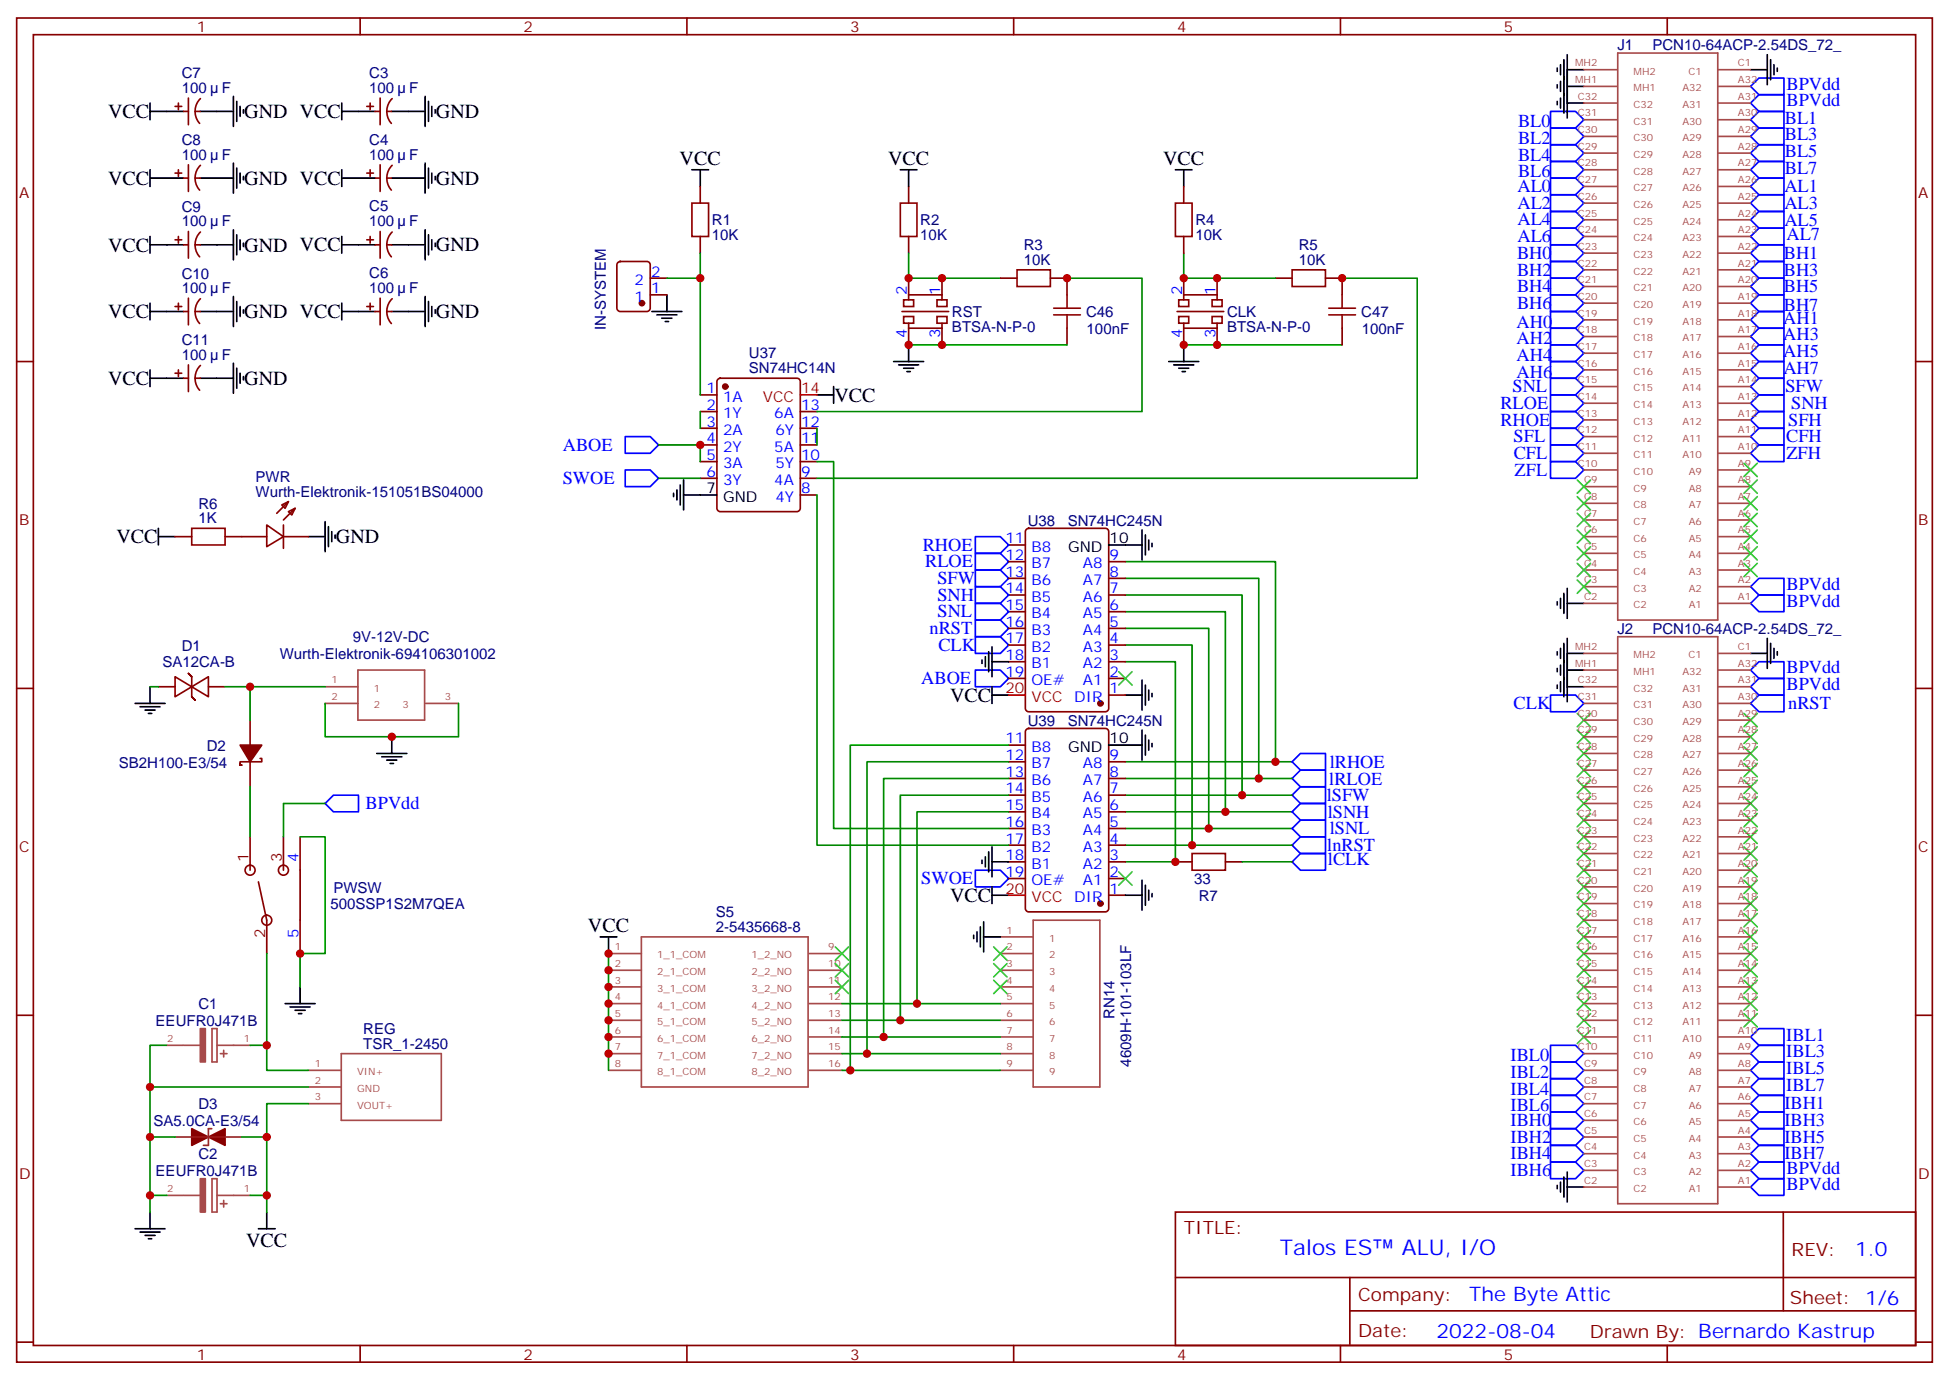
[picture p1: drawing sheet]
<svg xmlns="http://www.w3.org/2000/svg" width="412mm" height="292mm" viewBox="0 0 412 292" stroke-linecap="round" stroke-linejoin="round" font-family="sans-serif">
<defs><g id="words">
<g font-size="4.6" fill="#00f">
<text x="270.8" y="265.4">Talos ES</text>
<text x="296.6" y="265.4">ALU, I/O</text>
</g>
<g font-size="4.2">
<text x="22.9" y="25">VCC</text>
<text x="51.7" y="25">GND VCC</text>
<text x="92.3" y="25">GND</text>
<text x="143.8" y="34.9">VCC</text>
<text x="187.9" y="34.9">VCC</text>
<text x="246.1" y="34.9">VCC</text>
<text x="22.9" y="39.1">VCC</text>
<text x="51.7" y="39.1">GND VCC</text>
<text x="92.3" y="39.1">GND</text>
<text x="22.9" y="53.2">VCC</text>
<text x="51.7" y="53.2">GND VCC</text>
<text x="92.3" y="53.2">GND</text>
<text x="22.9" y="67.4">VCC</text>
<text x="51.7" y="67.4">GND VCC</text>
<text x="92.3" y="67.3">GND</text>
<text x="22.9" y="81.5">VCC</text>
<text x="51.7" y="81.5">GND</text>
<text x="176.6" y="85">VCC</text>
<text x="24.6" y="114.9">VCC</text>
<text x="71.1" y="114.9">GND</text>
<text x="201" y="148.5">VCC</text>
<text x="201" y="190.8">VCC</text>
<text x="124.4" y="197.1">VCC</text>
<text x="52.1" y="263.9">VCC</text>
</g>
<g font-size="4.2" fill="#00f">
<text x="392.5" y="265.7">1.0</text>
<text x="310.9" y="275.2">The Byte Attic</text>
<text x="304" y="283">2022-08-04</text>
</g>
<g font-size="3.9" fill="#00f">
<text x="378" y="18.9">BPVdd</text>
<text x="378" y="22.5">BPVdd</text>
<text x="321.2" y="26.9">BL0</text>
<text x="377.7" y="29.7">BL3</text>
<text x="377.7" y="26.1">BL1</text>
<text x="321.2" y="34">BL4</text>
<text x="321.2" y="30.5">BL2</text>
<text x="377.7" y="33.2">BL5</text>
<text x="321.1" y="40.6">AL0</text>
<text x="321.2" y="37.5">BL6</text>
<text x="377.6" y="40.7">AL1</text>
<text x="377.7" y="36.7">BL7</text>
<text x="321.1" y="47.7">AL4</text>
<text x="321.1" y="44.2">AL2</text>
<text x="377.6" y="47.7">AL5</text>
<text x="377.6" y="44.2">AL3</text>
<text x="321.1" y="51.2">AL6</text>
<text x="378" y="50.7">AL7</text>
<text x="321" y="58.3">BH2</text>
<text x="321" y="54.8">BH0</text>
<text x="377.4" y="58.3">BH3</text>
<text x="377.4" y="54.8">BH1</text>
<text x="321" y="65.3">BH6</text>
<text x="321" y="61.8">BH4</text>
<text x="377.4" y="65.7">BH7</text>
<text x="377.4" y="61.8">BH5</text>
<text x="320.9" y="69.3">AH0</text>
<text x="377.3" y="68.5">AH1</text>
<text x="320.9" y="76.3">AH4</text>
<text x="320.9" y="72.8">AH2</text>
<text x="377.3" y="75.5">AH5</text>
<text x="377.3" y="72">AH3</text>
<text x="320" y="83">SNL</text>
<text x="320.9" y="79.9">AH6</text>
<text x="377.3" y="79.1">AH7</text>
<text x="377.8" y="83">SFW</text>
<text x="317.5" y="86.5">RLOE</text>
<text x="379" y="86.6">SNH</text>
<text x="119.1" y="95.3">ABOE</text>
<text x="317.5" y="90">RHOE</text>
<text x="320.3" y="93.6">SFL</text>
<text x="377.9" y="93.6">CFH</text>
<text x="378.4" y="90">SFH</text>
<text x="320.3" y="97.1">CFL</text>
<text x="320.5" y="100.6">ZFL</text>
<text x="378" y="97.1">ZFH</text>
<text x="119.1" y="102.4">SWOE</text>
<text x="195.2" y="116.5">RHOE</text>
<text x="195.8" y="120">RLOE</text>
<text x="198.3" y="123.6">SFW</text>
<text x="378" y="124.8">BPVdd</text>
<text x="198.4" y="127.1">SNH</text>
<text x="198.4" y="130.6">SNL</text>
<text x="378" y="128.3">BPVdd</text>
<text x="196.7" y="134.1">nRST</text>
<text x="198.6" y="137.7">CLK</text>
<text x="378" y="142.4">BPVdd</text>
<text x="194.9" y="144.7">ABOE</text>
<text x="378" y="145.9">BPVdd</text>
<text x="320.3" y="150">CLK</text>
<text x="378.4" y="150">nRST</text>
<text x="281.3" y="166">lRLOE</text>
<text x="281.4" y="162.4">lRHOE</text>
<text x="77.4" y="171.2">BPVdd</text>
<text x="280.7" y="169.5">lSFW</text>
<text x="281" y="172.9">lSNH</text>
<text x="280.8" y="180">lnRST</text>
<text x="281.4" y="176.5">lSNL</text>
<text x="281" y="183">lCLK</text>
<text x="194.9" y="187.1">SWOE</text>
<text x="378" y="220.2">IBL1</text>
<text x="319.6" y="224.5">IBL0</text>
<text x="378" y="227.2">IBL5</text>
<text x="378" y="223.7">IBL3</text>
<text x="319.6" y="231.6">IBL4</text>
<text x="319.6" y="228">IBL2</text>
<text x="378" y="230.7">IBL7</text>
<text x="319.6" y="238.2">IBH0</text>
<text x="319.6" y="235.1">IBL6</text>
<text x="377.6" y="238.2">IBH3</text>
<text x="377.6" y="234.7">IBH1</text>
<text x="319.6" y="245.3">IBH4</text>
<text x="319.6" y="241.7">IBH2</text>
<text x="377.6" y="245.3">IBH7</text>
<text x="377.6" y="241.7">IBH5</text>
<text x="319.6" y="248.8">IBH6</text>
<text x="378" y="251.8">BPVdd</text>
<text x="378" y="248.3">BPVdd</text>
</g>
<g font-size="3.9" fill="#800">
<text x="250.5" y="261">TITLE:</text>
<text x="379.1" y="265.7">REV:</text>
<text x="287.4" y="275.2">Company:</text>
<text x="378.7" y="275.8">Sheet: 1/6</text>
<text x="287.4" y="282.9">Date:</text>
<text x="336.4" y="282.9">Drawn By: Bernardo Kastrup</text>
</g>
<g font-size="3.2" fill="#800">
<text x="41.6" y="6.8">1</text>
<text x="110.8" y="6.8">2</text>
<text x="179.9" y="6.8">3</text>
<text x="249.1" y="6.8">4</text>
<text x="318.2" y="6.8">5</text>
<text x="4.1" y="41.9">A</text>
<text x="405.9" y="41.9">A</text>
<text x="4.1" y="111.1">B</text>
<text x="405.9" y="111.1">B</text>
<text x="4.1" y="180.2">C</text>
<text x="52.6" y="182.3" transform="rotate(-90 52.6 182.3)">1</text>
<text x="59.6" y="182.3" transform="rotate(-90 59.6 182.3)">3</text>
<text x="405.9" y="180.2">C</text>
<text x="56.1" y="198.4" transform="rotate(-90 56.1 198.4)">2</text>
<text x="4.1" y="249.3">D</text>
<text x="405.9" y="249.3">D</text>
<text x="41.6" y="287.6">1</text>
<text x="110.8" y="287.6">2</text>
<text x="179.9" y="287.6">3</text>
<text x="249.1" y="287.6">4</text>
<text x="318.2" y="287.6">5</text>
</g>
<g font-size="3.2" fill="#000080">
<text x="342.2" y="10.7">J1</text>
<text x="349.6" y="10.7">PCN10-64ACP-2.54DS_72_</text>
<text x="38.5" y="16.6">C7</text>
<text x="78.1" y="16.5">C3</text>
<text x="38.5" y="19.7">100</text>
<text x="46.9" y="19.7">F</text>
<text x="78.1" y="19.7">100</text>
<text x="86.6" y="19.7">F</text>
<text x="38.5" y="33.8">100</text>
<text x="38.5" y="30.7">C8</text>
<text x="46.9" y="33.8">F</text>
<text x="78.1" y="33.8">100</text>
<text x="78.1" y="30.6">C4</text>
<text x="86.6" y="33.8">F</text>
<text x="38.5" y="47.9">100</text>
<text x="38.5" y="44.8">C9</text>
<text x="46.9" y="47.9">F</text>
<text x="78.1" y="47.9">100</text>
<text x="78.1" y="44.7">C5</text>
<text x="86.6" y="47.9">F</text>
<text x="150.6" y="47.7">R1</text>
<text x="194.7" y="47.7">R2</text>
<text x="252.9" y="47.7">R4</text>
<text x="150.6" y="50.8">10K</text>
<text x="194.7" y="50.8">10K</text>
<text x="216.6" y="52.8">R3</text>
<text x="252.9" y="50.8">10K</text>
<text x="274.8" y="52.8">R5</text>
<text x="38.5" y="58.9">C10</text>
<text x="78.1" y="58.8">C6</text>
<text x="216.6" y="56">10K</text>
<text x="274.8" y="56">10K</text>
<text x="38.5" y="62">100</text>
<text x="46.9" y="62">F</text>
<text x="78.1" y="62">100</text>
<text x="86.6" y="62">F</text>
<text x="128.2" y="69.9" transform="rotate(-90 128.2 69.9)">IN-SYSTEM</text>
<text x="201.4" y="70.2">BTSA-N-P-0</text>
<text x="201.4" y="67">RST</text>
<text x="229.8" y="67.1">C46</text>
<text x="229.9" y="70.6">100nF</text>
<text x="259.6" y="70.2">BTSA-N-P-0</text>
<text x="259.6" y="67">CLK</text>
<text x="288" y="67.1">C47</text>
<text x="288.1" y="70.6">100nF</text>
<text x="38.5" y="76.1">100</text>
<text x="38.5" y="73">C11</text>
<text x="46.9" y="76.1">F</text>
<text x="158.5" y="75.7">U37</text>
<text x="158.5" y="78.8">SN74HC14N</text>
<text x="54.1" y="101.9">PWR</text>
<text x="42" y="107.6">R6</text>
<text x="54.1" y="105.1">Wurth-Elektronik-151051BS04000</text>
<text x="42" y="110.7">1K</text>
<text x="217.5" y="111.2">U38</text>
<text x="225.9" y="111.2">SN74HC245N</text>
<text x="38.5" y="137.7">D1</text>
<text x="74.7" y="135.9">9V-12V-DC</text>
<text x="342.2" y="134.1">J2</text>
<text x="349.6" y="134.1">PCN10-64ACP-2.54DS_72_</text>
<text x="34.4" y="141.2">SA12CA-B</text>
<text x="59.2" y="139.4">Wurth-Elektronik-694106301002</text>
<text x="217.5" y="153.5">U39</text>
<text x="225.9" y="153.5">SN74HC245N</text>
<text x="43.8" y="158.8">D2</text>
<text x="25.1" y="162.4">SB2H100-E3/54</text>
<text x="70.5" y="188.8">PWSW</text>
<text x="252.7" y="187.1">33</text>
<text x="253.7" y="190.6">R7</text>
<text x="69.9" y="192.3">500SSP1S2M7QEA</text>
<text x="151.4" y="197.1">2-5435668-8</text>
<text x="151.4" y="194">S5</text>
<text x="42" y="213.5">C1</text>
<text x="235.8" y="215.6" transform="rotate(-90 235.8 215.6)">RN14</text>
<text x="32.9" y="217">EEUFR0J471B</text>
<text x="76.9" y="221.8">TSR_1-2450</text>
<text x="76.9" y="218.7">REG</text>
<text x="239.3" y="225.7" transform="rotate(-90 239.3 225.7)">4609H-101-103LF</text>
<text x="32.5" y="238.2">SA5.0CA-E3/54</text>
<text x="42" y="234.6">D3</text>
<text x="42" y="245.2">C2</text>
<text x="32.9" y="248.8">EEUFR0J471B</text>
</g>
<g font-size="3.2" fill="#00f">
<text x="137.8" y="58.5">2</text>
<text x="134.3" y="63.8">1</text>
<text x="134.3" y="60.3">2</text>
<text x="137.8" y="62">1</text>
<text x="191.9" y="62.4" transform="rotate(-90 191.9 62.4)">2</text>
<text x="199" y="62.4" transform="rotate(-90 199 62.4)">1</text>
<text x="250.1" y="62.4" transform="rotate(-90 250.1 62.4)">2</text>
<text x="257.2" y="62.4" transform="rotate(-90 257.2 62.4)">1</text>
<text x="191.9" y="71.4" transform="rotate(-90 191.9 71.4)">4</text>
<text x="199" y="71.4" transform="rotate(-90 199 71.4)">3</text>
<text x="250.1" y="71.4" transform="rotate(-90 250.1 71.4)">4</text>
<text x="257.2" y="71.4" transform="rotate(-90 257.2 71.4)">3</text>
<text x="149.5" y="83.2">1</text>
<text x="149.5" y="86.7">2</text>
<text x="153" y="84.9">1A</text>
<text x="153" y="88.5">1Y</text>
<text x="163.8" y="88.5">6A</text>
<text x="169.5" y="86.7">13</text>
<text x="149.5" y="90.2">3</text>
<text x="149.5" y="93.8">4</text>
<text x="153" y="92">2A</text>
<text x="153" y="95.5">2Y</text>
<text x="163.8" y="95.5">5A</text>
<text x="164.1" y="92">6Y</text>
<text x="169.5" y="93.8">11</text>
<text x="169.5" y="90.2">12</text>
<text x="149.5" y="97.3">5</text>
<text x="149.5" y="100.8">6</text>
<text x="153" y="99.1">3A</text>
<text x="164.1" y="99.1">5Y</text>
<text x="169.5" y="100.8">9</text>
<text x="169.5" y="97.3">10</text>
<text x="153" y="102.6">3Y</text>
<text x="163.8" y="102.6">4A</text>
<text x="164.1" y="106.1">4Y</text>
<text x="169.5" y="104.4">8</text>
<text x="212.7" y="114.9">11</text>
<text x="212.7" y="118.5">12</text>
<text x="218.3" y="116.7">B8</text>
<text x="234.8" y="118.5">9</text>
<text x="212.7" y="122">13</text>
<text x="212.7" y="125.5">14</text>
<text x="218.3" y="120.2">B7</text>
<text x="218.3" y="123.8">B6</text>
<text x="229.1" y="123.8">A7</text>
<text x="229.1" y="120.2">A8</text>
<text x="234.8" y="125.5">7</text>
<text x="234.8" y="122">8</text>
<text x="212.7" y="129">15</text>
<text x="218.3" y="127.3">B5</text>
<text x="218.3" y="130.8">B4</text>
<text x="229.1" y="130.8">A5</text>
<text x="229.1" y="127.3">A6</text>
<text x="234.8" y="129">6</text>
<text x="212.7" y="132.6">16</text>
<text x="212.7" y="136.1">17</text>
<text x="218.3" y="134.3">B3</text>
<text x="218.3" y="137.9">B2</text>
<text x="229.1" y="137.9">A3</text>
<text x="229.1" y="134.3">A4</text>
<text x="234.8" y="136.1">4</text>
<text x="234.8" y="132.6">5</text>
<text x="212.7" y="139.6">18</text>
<text x="212.7" y="143.2">19</text>
<text x="218.3" y="141.4">B1</text>
<text x="229.1" y="141.4">A2</text>
<text x="234.8" y="143.2">2</text>
<text x="234.8" y="139.6">3</text>
<text x="218.3" y="144.9">OE#</text>
<text x="227.3" y="148.4">DIR</text>
<text x="229.1" y="144.9">A1</text>
<text x="234.8" y="146.7">1</text>
<text x="212.7" y="157.3">11</text>
<text x="212.7" y="160.8">12</text>
<text x="218.3" y="159">B8</text>
<text x="234.8" y="160.8">9</text>
<text x="212.7" y="164.3">13</text>
<text x="212.7" y="167.9">14</text>
<text x="218.3" y="162.6">B7</text>
<text x="218.3" y="166.1">B6</text>
<text x="229.1" y="166.1">A7</text>
<text x="229.1" y="162.6">A8</text>
<text x="234.8" y="167.9">7</text>
<text x="234.8" y="164.3">8</text>
<text x="212.7" y="171.4">15</text>
<text x="218.3" y="169.6">B5</text>
<text x="218.3" y="173.1">B4</text>
<text x="229.1" y="173.1">A5</text>
<text x="229.1" y="169.6">A6</text>
<text x="234.8" y="171.4">6</text>
<text x="212.7" y="174.9">16</text>
<text x="212.7" y="178.4">17</text>
<text x="218.3" y="176.7">B3</text>
<text x="229.1" y="176.7">A4</text>
<text x="234.8" y="178.4">4</text>
<text x="234.8" y="174.9">5</text>
<text x="63.1" y="182.3" transform="rotate(-90 63.1 182.3)">4</text>
<text x="212.7" y="182">18</text>
<text x="212.7" y="185.5">19</text>
<text x="218.3" y="180.2">B2</text>
<text x="218.3" y="183.7">B1</text>
<text x="229.1" y="183.7">A2</text>
<text x="229.1" y="180.2">A3</text>
<text x="234.8" y="185.5">2</text>
<text x="234.8" y="182">3</text>
<text x="218.3" y="187.3">OE#</text>
<text x="227.3" y="190.8">DIR</text>
<text x="229.1" y="187.3">A1</text>
<text x="234.8" y="189">1</text>
<text x="63.1" y="198.4" transform="rotate(-90 63.1 198.4)">5</text>
</g>
<g font-size="3.2" fill="#f00">
<text x="169.5" y="83.2">14</text>
<text x="161.4" y="84.9">VCC</text>
<text x="212.7" y="146.7">20</text>
<text x="218.3" y="148.4">VCC</text>
<text x="212.7" y="189">20</text>
<text x="218.3" y="190.8">VCC</text>
</g>
<g font-size="3.2">
<text x="149.5" y="104.4">7</text>
<text x="153" y="106.1">GND</text>
<text x="226" y="116.7">GND</text>
<text x="234.8" y="114.9">10</text>
<text x="226" y="159">GND</text>
<text x="234.8" y="157.3">10</text>
</g>
<g font-size="2.1" fill="#a54b4b">
<text x="333.3" y="17.6">MH1</text>
<text x="333.3" y="14.1">MH2</text>
<text x="345.7" y="15.8">MH2</text>
<text x="357.3" y="15.8">C1</text>
<text x="367.7" y="17.6">A32</text>
<text x="367.7" y="14.1">C1</text>
<text x="333.9" y="21.1">C32</text>
<text x="345.7" y="22.8">C32</text>
<text x="345.7" y="19.3">MH1</text>
<text x="356" y="22.8">A31</text>
<text x="356" y="19.3">A32</text>
<text x="367.7" y="21.1">A31</text>
<text x="333.9" y="28.2">C30</text>
<text x="333.9" y="24.6">C31</text>
<text x="345.7" y="29.9">C30</text>
<text x="345.7" y="26.4">C31</text>
<text x="356" y="29.9">A29</text>
<text x="356" y="26.4">A30</text>
<text x="367.7" y="28.2">A29</text>
<text x="367.7" y="24.6">A30</text>
<text x="333.9" y="35.2">C28</text>
<text x="333.9" y="31.7">C29</text>
<text x="345.7" y="33.4">C29</text>
<text x="356" y="33.4">A28</text>
<text x="367.7" y="35.2">A27</text>
<text x="367.7" y="31.7">A28</text>
<text x="333.9" y="38.7">C27</text>
<text x="345.7" y="40.5">C27</text>
<text x="345.7" y="37">C28</text>
<text x="356" y="40.5">A26</text>
<text x="356" y="37">A27</text>
<text x="367.7" y="38.7">A26</text>
<text x="333.9" y="45.8">C25</text>
<text x="333.9" y="42.3">C26</text>
<text x="345.7" y="47.5">C25</text>
<text x="345.7" y="44">C26</text>
<text x="356" y="47.5">A24</text>
<text x="356" y="44">A25</text>
<text x="367.7" y="45.8">A24</text>
<text x="367.7" y="42.3">A25</text>
<text x="333.9" y="52.9">C23</text>
<text x="333.9" y="49.3">C24</text>
<text x="345.7" y="51.1">C24</text>
<text x="356" y="51.1">A23</text>
<text x="367.7" y="52.9">A22</text>
<text x="367.7" y="49.3">A23</text>
<text x="333.9" y="59.9">C21</text>
<text x="333.9" y="56.4">C22</text>
<text x="345.7" y="58.1">C22</text>
<text x="345.7" y="54.6">C23</text>
<text x="356" y="58.1">A21</text>
<text x="356" y="54.6">A22</text>
<text x="367.7" y="59.9">A20</text>
<text x="367.7" y="56.4">A21</text>
<text x="333.9" y="63.4">C20</text>
<text x="345.7" y="65.2">C20</text>
<text x="345.7" y="61.6">C21</text>
<text x="356" y="65.2">A19</text>
<text x="356" y="61.6">A20</text>
<text x="367.7" y="63.4">A19</text>
<text x="333.9" y="70.5">C18</text>
<text x="333.9" y="67">C19</text>
<text x="345.7" y="68.7">C19</text>
<text x="356" y="68.7">A18</text>
<text x="367.7" y="70.5">A17</text>
<text x="367.7" y="67">A18</text>
<text x="333.9" y="77.6">C16</text>
<text x="333.9" y="74">C17</text>
<text x="345.7" y="75.8">C17</text>
<text x="345.7" y="72.2">C18</text>
<text x="356" y="75.8">A16</text>
<text x="356" y="72.2">A17</text>
<text x="367.7" y="77.6">A15</text>
<text x="367.7" y="74">A16</text>
<text x="333.9" y="81.1">C15</text>
<text x="345.7" y="82.8">C15</text>
<text x="345.7" y="79.3">C16</text>
<text x="356" y="82.8">A14</text>
<text x="356" y="79.3">A15</text>
<text x="367.7" y="81.1">A14</text>
<text x="333.9" y="88.1">C13</text>
<text x="333.9" y="84.6">C14</text>
<text x="345.7" y="89.9">C13</text>
<text x="345.7" y="86.3">C14</text>
<text x="356" y="89.9">A12</text>
<text x="356" y="86.3">A13</text>
<text x="367.7" y="88.1">A12</text>
<text x="367.7" y="84.6">A13</text>
<text x="333.9" y="95.2">C11</text>
<text x="333.9" y="91.7">C12</text>
<text x="345.7" y="93.4">C12</text>
<text x="356" y="93.4">A11</text>
<text x="367.7" y="95.2">A10</text>
<text x="367.7" y="91.7">A11</text>
<text x="333.9" y="98.7">C10</text>
<text x="345.7" y="100.5">C10</text>
<text x="345.7" y="96.9">C11</text>
<text x="356" y="96.9">A10</text>
<text x="357.3" y="100.5">A9</text>
<text x="367.7" y="98.7">A9</text>
<text x="335.2" y="105.8">C8</text>
<text x="335.2" y="102.2">C9</text>
<text x="345.7" y="107.5">C8</text>
<text x="345.7" y="104">C9</text>
<text x="357.3" y="107.5">A7</text>
<text x="357.3" y="104">A8</text>
<text x="367.7" y="105.8">A7</text>
<text x="367.7" y="102.2">A8</text>
<text x="335.2" y="112.8">C6</text>
<text x="335.2" y="109.3">C7</text>
<text x="345.7" y="111">C7</text>
<text x="357.3" y="111">A6</text>
<text x="367.7" y="112.8">A5</text>
<text x="367.7" y="109.3">A6</text>
<text x="335.2" y="119.9">C4</text>
<text x="335.2" y="116.4">C5</text>
<text x="345.7" y="118.1">C5</text>
<text x="345.7" y="114.6">C6</text>
<text x="357.3" y="118.1">A4</text>
<text x="357.3" y="114.6">A5</text>
<text x="367.7" y="119.9">A3</text>
<text x="367.7" y="116.4">A4</text>
<text x="335.2" y="123.4">C3</text>
<text x="345.7" y="125.1">C3</text>
<text x="345.7" y="121.6">C4</text>
<text x="357.3" y="125.1">A2</text>
<text x="357.3" y="121.6">A3</text>
<text x="367.7" y="123.4">A2</text>
<text x="335.2" y="126.9">C2</text>
<text x="345.7" y="128.7">C2</text>
<text x="357.3" y="128.7">A1</text>
<text x="367.7" y="126.9">A1</text>
<text x="333.3" y="137.5">MH2</text>
<text x="367.7" y="137.5">C1</text>
<text x="333.3" y="141.1">MH1</text>
<text x="345.7" y="142.8">MH1</text>
<text x="345.7" y="139.3">MH2</text>
<text x="356" y="142.8">A32</text>
<text x="357.3" y="139.3">C1</text>
<text x="367.7" y="141.1">A32</text>
<text x="70.1" y="144.6">1</text>
<text x="70.1" y="148.1">2</text>
<text x="79.1" y="146.3">1</text>
<text x="79.1" y="149.8">2</text>
<text x="85.1" y="149.8">3</text>
<text x="94.1" y="148.1">3</text>
<text x="333.9" y="148.1">C31</text>
<text x="333.9" y="144.6">C32</text>
<text x="345.7" y="149.8">C31</text>
<text x="345.7" y="146.3">C32</text>
<text x="356" y="149.8">A30</text>
<text x="356" y="146.3">A31</text>
<text x="367.7" y="148.1">A30</text>
<text x="367.7" y="144.6">A31</text>
<text x="333.9" y="155.2">C29</text>
<text x="333.9" y="151.6">C30</text>
<text x="345.7" y="153.4">C30</text>
<text x="356" y="153.4">A29</text>
<text x="367.7" y="155.2">A28</text>
<text x="367.7" y="151.6">A29</text>
<text x="333.9" y="158.7">C28</text>
<text x="345.7" y="160.4">C28</text>
<text x="345.7" y="156.9">C29</text>
<text x="356" y="160.4">A27</text>
<text x="356" y="156.9">A28</text>
<text x="367.7" y="158.7">A27</text>
<text x="333.9" y="165.7">C26</text>
<text x="333.9" y="162.2">C27</text>
<text x="345.7" y="167.5">C26</text>
<text x="345.7" y="164">C27</text>
<text x="356" y="167.5">A25</text>
<text x="356" y="164">A26</text>
<text x="367.7" y="165.7">A25</text>
<text x="367.7" y="162.2">A26</text>
<text x="333.9" y="172.8">C24</text>
<text x="333.9" y="169.3">C25</text>
<text x="345.7" y="171">C25</text>
<text x="356" y="171">A24</text>
<text x="367.7" y="172.8">A23</text>
<text x="367.7" y="169.3">A24</text>
<text x="333.9" y="179.9">C22</text>
<text x="333.9" y="176.3">C23</text>
<text x="345.7" y="178.1">C23</text>
<text x="345.7" y="174.5">C24</text>
<text x="356" y="178.1">A22</text>
<text x="356" y="174.5">A23</text>
<text x="367.7" y="179.9">A21</text>
<text x="367.7" y="176.3">A22</text>
<text x="333.9" y="183.4">C21</text>
<text x="345.7" y="185.1">C21</text>
<text x="345.7" y="181.6">C22</text>
<text x="356" y="185.1">A20</text>
<text x="356" y="181.6">A21</text>
<text x="367.7" y="183.4">A20</text>
<text x="333.9" y="190.4">C19</text>
<text x="333.9" y="186.9">C20</text>
<text x="345.7" y="188.6">C20</text>
<text x="356" y="188.6">A19</text>
<text x="367.7" y="190.4">A18</text>
<text x="367.7" y="186.9">A19</text>
<text x="213" y="197.5">1</text>
<text x="333.9" y="197.5">C17</text>
<text x="333.9" y="194">C18</text>
<text x="345.7" y="195.7">C18</text>
<text x="345.7" y="192.2">C19</text>
<text x="356" y="195.7">A17</text>
<text x="356" y="192.2">A18</text>
<text x="367.7" y="197.5">A16</text>
<text x="367.7" y="194">A17</text>
<text x="130.1" y="201">1</text>
<text x="139.1" y="202.8">1_1_COM</text>
<text x="159" y="202.8">1_2_NO</text>
<text x="175.3" y="201">9</text>
<text x="213" y="201">2</text>
<text x="222" y="199.2">1</text>
<text x="222" y="202.8">2</text>
<text x="333.9" y="201">C16</text>
<text x="345.7" y="202.8">C16</text>
<text x="345.7" y="199.2">C17</text>
<text x="356" y="202.8">A15</text>
<text x="356" y="199.2">A16</text>
<text x="367.7" y="201">A15</text>
<text x="130.1" y="204.6">2</text>
<text x="130.1" y="208.1">3</text>
<text x="139.1" y="206.3">2_1_COM</text>
<text x="139.1" y="209.8">3_1_COM</text>
<text x="159" y="206.3">2_2_NO</text>
<text x="159" y="209.8">3_2_NO</text>
<text x="175.3" y="204.6">10</text>
<text x="175.3" y="208.1">11</text>
<text x="213" y="204.6">3</text>
<text x="213" y="208.1">4</text>
<text x="222" y="206.3">3</text>
<text x="222" y="209.8">4</text>
<text x="333.9" y="208.1">C14</text>
<text x="333.9" y="204.6">C15</text>
<text x="345.7" y="209.8">C14</text>
<text x="345.7" y="206.3">C15</text>
<text x="356" y="209.8">A13</text>
<text x="356" y="206.3">A14</text>
<text x="367.7" y="208.1">A13</text>
<text x="367.7" y="204.6">A14</text>
<text x="130.1" y="211.6">4</text>
<text x="130.1" y="215.1">5</text>
<text x="139.1" y="213.3">4_1_COM</text>
<text x="159" y="213.3">4_2_NO</text>
<text x="175.3" y="211.6">12</text>
<text x="175.3" y="215.1">13</text>
<text x="213" y="211.6">5</text>
<text x="213" y="215.1">6</text>
<text x="222" y="213.3">5</text>
<text x="333.9" y="215.1">C12</text>
<text x="333.9" y="211.6">C13</text>
<text x="345.7" y="213.3">C13</text>
<text x="356" y="213.3">A12</text>
<text x="367.7" y="215.1">A11</text>
<text x="367.7" y="211.6">A12</text>
<text x="35.4" y="220.4">2</text>
<text x="51.6" y="220.4">1</text>
<text x="130.1" y="218.7">6</text>
<text x="139.1" y="216.9">5_1_COM</text>
<text x="139.1" y="220.4">6_1_COM</text>
<text x="159" y="216.9">5_2_NO</text>
<text x="159" y="220.4">6_2_NO</text>
<text x="175.3" y="218.7">14</text>
<text x="213" y="218.7">7</text>
<text x="222" y="216.9">6</text>
<text x="222" y="220.4">7</text>
<text x="333.9" y="218.7">C11</text>
<text x="345.7" y="220.4">C11</text>
<text x="345.7" y="216.9">C12</text>
<text x="356" y="220.4">A10</text>
<text x="356" y="216.9">A11</text>
<text x="367.7" y="218.7">A10</text>
<text x="66.6" y="225.7">1</text>
<text x="75.6" y="227.5">VIN+</text>
<text x="130.1" y="222.2">7</text>
<text x="130.1" y="225.7">8</text>
<text x="139.1" y="223.9">7_1_COM</text>
<text x="139.1" y="227.5">8_1_COM</text>
<text x="159" y="223.9">7_2_NO</text>
<text x="159" y="227.5">8_2_NO</text>
<text x="175.3" y="222.2">15</text>
<text x="175.3" y="225.7">16</text>
<text x="213" y="222.2">8</text>
<text x="213" y="225.7">9</text>
<text x="222" y="223.9">8</text>
<text x="222" y="227.5">9</text>
<text x="333.9" y="222.2">C10</text>
<text x="335.2" y="225.7">C9</text>
<text x="345.7" y="227.5">C9</text>
<text x="345.7" y="223.9">C10</text>
<text x="357.3" y="227.5">A8</text>
<text x="357.3" y="223.9">A9</text>
<text x="367.7" y="225.7">A8</text>
<text x="367.7" y="222.2">A9</text>
<text x="66.6" y="229.2">2</text>
<text x="66.6" y="232.8">3</text>
<text x="75.6" y="231">GND</text>
<text x="335.2" y="232.8">C7</text>
<text x="335.2" y="229.2">C8</text>
<text x="345.7" y="231">C8</text>
<text x="357.3" y="231">A7</text>
<text x="367.7" y="232.8">A6</text>
<text x="367.7" y="229.2">A7</text>
<text x="75.6" y="234.5">VOUT+</text>
<text x="335.2" y="239.8">C5</text>
<text x="335.2" y="236.3">C6</text>
<text x="345.7" y="238">C6</text>
<text x="345.7" y="234.5">C7</text>
<text x="357.3" y="238">A5</text>
<text x="357.3" y="234.5">A6</text>
<text x="367.7" y="239.8">A4</text>
<text x="367.7" y="236.3">A5</text>
<text x="335.2" y="243.4">C4</text>
<text x="345.7" y="245.1">C4</text>
<text x="345.7" y="241.6">C5</text>
<text x="357.3" y="245.1">A3</text>
<text x="357.3" y="241.6">A4</text>
<text x="367.7" y="243.4">A3</text>
<text x="335.2" y="250.4">C2</text>
<text x="335.2" y="246.9">C3</text>
<text x="345.7" y="248.6">C3</text>
<text x="357.3" y="248.6">A2</text>
<text x="367.7" y="250.4">A1</text>
<text x="367.7" y="246.9">A2</text>
<text x="35.4" y="252.2">2</text>
<text x="51.6" y="252.2">1</text>
<text x="345.7" y="252.1">C2</text>
<text x="357.3" y="252.1">A1</text>
</g>
</g></defs>
<g fill="none" stroke="#870000" stroke-width=".35">
<path d="M3.5 3.8h405.4v284.3h-405.4zM7.1 7.3h398.2v277.3h-398.2zM76.2 3.8v3.5M145.3 3.8v3.5M214.5 3.8v3.5M283.6 3.8v3.5M352.8 3.8v3.5M37 22.5h1.5M37 36.6h1.5M37.7 21.8v1.4M37.7 35.9v1.4M38.8 23.6h1.1"/>
<path d="M38.8 37.7h1.1M39.9 20.7v5.7M39.9 34.9v5.6M41.3 23.6h1M41.3 37.7h1M42.4 20.9a3.8 3.8 0 0 0-.2 5.2M42.4 35a3.8 3.8 0 0 0-.2 5.2M77.6 22.5h1.4M77.6 36.6h1.4M78.3 21.8v1.4M78.3 35.9v1.4M79.4 23.6h1"/>
<path d="M79.4 37.7h1M80.4 20.7v5.7M80.4 34.9v5.6M81.8 23.6h1.1M81.8 37.7h1.1M83 20.9a3.8 3.8 0 0 0-.2 5.2M83 35a3.8 3.8 0 0 0-.2 5.2M148.2 39.4v3.6M192.3 39.4v3.6M250.5 39.4v3.6M37 50.7h1.5M37.7 50v1.4"/>
<path d="M38.8 51.8h1.1M39.9 49v5.6M41.3 51.8h1M42.4 49.1a3.8 3.8 0 0 0-.2 5.2M77.6 50.7h1.4M78.3 50v1.4M79.4 51.8h1M80.4 49v5.6M81.8 51.8h1.1M83 49.1a3.8 3.8 0 0 0-.2 5.2M130.8 55.5l.4-.2h5.7a.71 .71 0 0 1 .7 .7v9.2a.76 .76 0 0 1-.7 .7h-5.7a.76 .76 0 0 1-.7-.7v-9.2zM137.6 58.8h3.5"/>
<path d="M148.2 50v3.6M192.3 50v3.6M192.3 58.8v4.6M199.3 58.8v3.6M211.7 58.8h3.5M222.2 58.8h3.6v3.6M250.5 50v3.6M250.5 58.8v4.6M257.5 58.8v3.6M269.9 58.8h3.5M280.5 58.8h3.5v3.6M3.5 76.5h3.6"/>
<path d="M37 64.8h1.5M37 79h1.5M37.7 64.1v1.4M37.7 78.2v1.5M38.8 65.9h1.1M39.9 63.1v5.6M39.9 77.2v5.6M41.3 65.9h1M42.4 63.2a3.8 3.8 0 0 0-.2 5.2M42.4 77.3a3.8 3.8 0 0 0-.2 5.2M77.6 64.8h1.4M78.3 64.1v1.4"/>
<path d="M79.4 65.9h1M80.4 63.1v5.6M81.8 65.9h1.1M83 63.2a3.8 3.8 0 0 0-.2 5.2M137.6 62.4h3.5M190.9 65.9h9.8M191.2 67h2.1v1.4h-2.1zM191.2 63.4h2.1v1.4h-2.1zM192.3 68.4v4.6M192.3 62.4h7M192.3 69.4h7M198.3 67h2.1v1.4h-2.1z"/>
<path d="M198.3 63.4h2.1v1.4h-2.1zM199.3 62.4v1M199.3 68.4v4.6M225.8 69.4v3.6M249.1 65.9h9.8M249.4 67h2.1v1.4h-2.1zM249.4 63.4h2.1v1.4h-2.1zM250.5 62.4h7M250.5 69.4h7M250.5 68.4v4.6M256.5 67h2.1v1.4h-2.1zM256.5 63.4h2.1v1.4h-2.1z"/>
<path d="M257.5 62.4v1M257.5 68.4v4.6M284 69.4v3.6M405.3 76.5h3.6M38.8 80h1.1M41.3 80h1M148.2 83.5h3.5M148.2 87.1h3.5M148.2 90.6h3.5M148.2 94.1h3.5M148.2 97.6h3.5M151.9 80.2l.5-.2h16.2a.71 .71 0 0 1 .7 .7v26.8a.76 .76 0 0 1-.7 .7h-16.2a.76 .76 0 0 1-.7-.7v-26.8z"/>
<path d="M169.3 87.1h3.6M169.3 90.6h3.6M169.3 94.1h3.6M169.3 97.6h3.6M37 113.5h3.6M47.6 113.5h8.8M56.4 111.1l3.6 2.4-3.6 2.1zM59.6 106.8l1.4-.7-.7 1.4zM60 111.1v4.9M60 113.5h5.3M61 108.2l1.4-.7-.7 1.4zM61 106.1l-2.4 2.5"/>
<path d="M62.4 107.5l-2.4 2.5M148.2 101.2h3.5M169.3 101.2h3.6M169.3 104.7h3.6M213.4 118.8h3.6M213.4 115.3h3.6M217.2 112l.5-.2h16.2a.71 .71 0 0 1 .7 .7v37.4a.76 .76 0 0 1-.7 .7h-16.2a.76 .76 0 0 1-.7-.7v-37.4zM234.6 118.8h3.5M213.4 140h3.6M213.4 136.5h3.6M213.4 132.9h3.6M213.4 129.4h3.6"/>
<path d="M213.4 125.9h3.6M213.4 122.3h3.6M234.6 140h3.5M234.6 136.5h3.5M234.6 132.9h3.5M234.6 129.4h3.5M234.6 125.9h3.5M234.6 122.3h3.5M3.5 145.6h3.6M33.5 145.3h3.5M37 143.2l3.6 2.1-3.6 2.1zM40.6 145.3l3.5-2.1v4.2z"/>
<path d="M40.6 143.2l-.7-.7 .7 .7M40.6 147.4l.7 .7-.7-.7M40.6 143.2v4.2M44.1 145.3h3.5M52.9 152.3v5.3M213.4 157.6h3.6M213.4 143.5h3.6M217.2 154.3l.5-.2h16.2a.71 .71 0 0 1 .7 .7v37.4a.76 .76 0 0 1-.7 .7h-16.2a.76 .76 0 0 1-.7-.7v-37.4zM234.6 147h3.5M234.6 143.5h3.5M405.3 145.6h3.6M52.9 161.1v5.3"/>
<path d="M52.9 177v7.1M55 160.4h.4v.7h-4.6v.8h.4h-.4v-.4M60 177v7.1M63.5 177v7.1M213.4 178.8h3.6M213.4 175.3h3.6M213.4 171.7h3.6M213.4 168.2h3.6M213.4 164.7h3.6M213.4 161.1h3.6M234.6 178.8h3.5M234.6 175.3h3.5"/>
<path d="M234.6 171.7h3.5M234.6 168.2h3.5M234.6 164.7h3.5M234.6 161.1h3.5M54.7 186.5l1.7 8.2v7M63.5 194.7v7M213.4 185.8h3.6M213.4 182.3h3.6M234.6 189.4h3.5M234.6 185.8h3.5M234.6 182.3h3.5M248.7 182.3h3.5"/>
<path d="M259.3 182.3h3.5M3.5 214.8h3.6M405.3 214.8h3.6M248.7 256.4h156.6v28.2h-156.6zM377.3 256.4v20.9M248.7 270.2h156.5M285.6 277.3h119.6M285.6 270.2v14.2M3.5 283.9h3.6M76.2 284.6v3.5M145.3 284.6v3.5M214.5 284.6v3.5"/>
<path d="M283.6 284.6v3.5M352.8 284.6v3.5M405.3 283.9h3.6"/>
<circle cx="52.9" cy="184.1" r="1.06"/>
<circle cx="56.4" cy="194.7" r="1.06"/>
<circle cx="60" cy="184.1" r="1.06"/>
</g>
<g fill="none" stroke="#a64a4a" stroke-width=".35">
<path d="M335.1 18.3h7M335.1 14.7h7M342.3 11.2h21.2v120h-21.2zM363.5 18.3h6.9M363.5 14.7h6.9M335.1 39.4h7M335.1 35.9h7M335.1 32.4h7M335.1 28.9h7M335.1 25.3h7M335.1 21.8h7M363.5 39.4h6.9"/>
<path d="M363.5 35.9h6.9M363.5 32.4h6.9M363.5 28.9h6.9M363.5 25.3h6.9M363.5 21.8h6.9M335.1 57.1h7M335.1 53.6h7M335.1 50h7M335.1 46.5h7M335.1 43h7M363.5 57.1h6.9M363.5 53.6h6.9"/>
<path d="M363.5 50h6.9M363.5 46.5h6.9M363.5 43h6.9M335.1 78.2h7M335.1 74.7h7M335.1 71.2h7M335.1 67.7h7M335.1 64.1h7M335.1 60.6h7M363.5 78.2h6.9M363.5 74.7h6.9M363.5 71.2h6.9"/>
<path d="M363.5 67.7h6.9M363.5 64.1h6.9M363.5 60.6h6.9M335.1 99.4h7M335.1 95.9h7M335.1 92.4h7M335.1 88.8h7M335.1 85.3h7M335.1 81.8h7M363.5 99.4h6.9M363.5 95.9h6.9M363.5 92.4h6.9"/>
<path d="M363.5 88.8h6.9M363.5 85.3h6.9M363.5 81.8h6.9M335.1 117.1h7M335.1 113.5h7M335.1 110h7M335.1 106.5h7M335.1 102.9h7M363.5 117.1h6.9M363.5 113.5h6.9M363.5 110h6.9M363.5 106.5h6.9"/>
<path d="M363.5 102.9h6.9M335.1 127.6h7M335.1 124.1h7M335.1 120.6h7M335.1 138.2h7M342.3 134.7h21.2v119.9h-21.2zM363.5 127.6h6.9M363.5 124.1h6.9M363.5 120.6h6.9M363.5 138.2h6.9M68.8 145.3h6.9M68.8 148.8h6.9"/>
<path d="M75.7 141.7h14.1v10.6h-14.1zM90.1 148.8h6.9M335.1 152.3h7M335.1 141.7h7M335.1 145.3h7M335.1 148.8h7M335.1 159.4h7M335.1 155.9h7M363.5 152.3h6.9M363.5 141.7h6.9M363.5 145.3h6.9M363.5 148.8h6.9"/>
<path d="M363.5 159.4h6.9M363.5 155.9h6.9M335.1 177h7M335.1 173.5h7M335.1 170h7M335.1 166.4h7M335.1 162.9h7M363.5 177h6.9M363.5 173.5h6.9M363.5 170h6.9M363.5 166.4h6.9M363.5 162.9h6.9"/>
<path d="M135.7 198.2h35.3v31.7h-35.3zM211.7 198.2h6.9M218.6 194.7h14.1v35.2h-14.1zM335.1 198.2h7M335.1 194.7h7M335.1 191.1h7M335.1 187.6h7M335.1 184.1h7M335.1 180.6h7M363.5 198.2h6.9M363.5 194.7h6.9M363.5 191.1h6.9"/>
<path d="M363.5 187.6h6.9M363.5 184.1h6.9M363.5 180.6h6.9M44.9 217.6h1v7h-1zM128.8 201.7h6.9M128.8 205.2h6.9M128.8 208.8h6.9M128.8 212.3h6.9M128.8 215.8h6.9M128.8 219.4h6.9M171.2 201.7h7M171.2 205.2h7"/>
<path d="M171.2 208.8h7M171.2 212.3h7M171.2 215.8h7M171.2 219.4h7M211.7 201.7h6.9M211.7 205.2h6.9M211.7 208.8h6.9M211.7 212.3h6.9M211.7 215.8h6.9M211.7 219.4h6.9M335.1 201.7h7M335.1 205.2h7"/>
<path d="M335.1 208.8h7M335.1 212.3h7M335.1 215.8h7M335.1 219.4h7M363.5 201.7h6.9M363.5 205.2h6.9M363.5 208.8h6.9M363.5 212.3h6.9M363.5 215.8h6.9M363.5 219.4h6.9M35.3 221.1h3.4M38.9 221.1h3.5"/>
<path d="M45.9 221.1h7M46.6 222.9h1.4M47.3 222.2v1.4M65.3 226.4h6.9M65.3 229.9h6.9M65.3 233.5h6.9M72.2 222.9h21.2v14.1h-21.2zM128.8 222.9h6.9M128.8 226.4h6.9M171.2 222.9h7M171.2 226.4h7M211.7 222.9h6.9"/>
<path d="M211.7 226.4h6.9M335.1 222.9h7M335.1 237h7M335.1 226.4h7M335.1 229.9h7M335.1 233.5h7M363.5 222.9h6.9M363.5 237h6.9M363.5 226.4h6.9M363.5 229.9h6.9M363.5 233.5h6.9M35.3 252.9h3.4"/>
<path d="M38.9 252.9h3.5M44.9 249.3h1v7.1h-1zM45.9 252.9h7M46.6 254.6h1.4M47.3 253.9v1.4M335.1 251.1h7M335.1 247.6h7M335.1 244.1h7M335.1 240.5h7M363.5 251.1h6.9M363.5 247.6h6.9M363.5 244.1h6.9"/>
<path d="M363.5 240.5h6.9"/>
</g>
<g fill="#a64a4a" stroke="#a64a4a" stroke-width=".35">
<path d="M42.4 217.6h1v7h-1z"/>
<path d="M42.4 249.3h1v7.1h-1z"/>
</g>
<g fill="#870000" stroke="#870000" stroke-width=".35">
<path d="M50.8 157.6h4.6l-2.5 3.5z"/>
<path d="M40.6 238.8l3.5 1.7-3.5 1.8z"/>
<path d="M44.1 240.5l3.5-1.7v3.5z"/>
<circle cx="135.8" cy="64.1" r=".53"/>
<circle cx="153.5" cy="81.8" r=".53"/>
<circle cx="232.8" cy="191.1" r=".53"/>
<circle cx="232.8" cy="148.8" r=".53"/>
</g>
<path d="M63.5 184.1v10.6" fill="none" stroke="#600" stroke-width=".35"/>
<g fill="none" stroke="#008700" stroke-width=".35">
<path d="M141.1 58.8h7.1v24.7M148.2 53.6v5.2M192.3 53.6v5.2h19.4M225.8 58.8h15.9v28.3h-68.8M250.5 53.6v5.2h19.4M284 58.8h15.9v42.4h-127M192.3 73h33.5M250.5 73h33.5M139.3 94.1h8.9v3.5M148.2 87.1v3.5M172.9 97.6h3.5v77.7h37M172.9 90.6v3.5"/>
<path d="M139.3 101.2h8.9M172.9 104.7v74.1h40.5M238.1 118.8h31.8v42.3h-31.8M238.1 122.3h28.2v42.4h-28.2M238.1 125.9h24.7v42.3h-24.7M238.1 129.4h21.2v42.3h-21.2M238.1 132.9h17.7v42.4h-17.7M238.1 136.5h14.1v42.3h-14.1M238.1 140h10.6v42.3h-10.6M31.7 145.3h1.8M47.6 145.3h5.3M68.8 148.8v7.1h28.2v-7.1"/>
<path d="M68.8 145.3h-15.9v7M213.4 157.6h-33.5v68.8M52.9 166.4v10.6M63.5 177h5.3v24.7h-5.3v7.1M68.8 170h-8.8v7M213.4 171.7h-19.4v40.6M213.4 168.2h-22.9v47.6M213.4 164.7h-26.4v54.7M213.4 161.1h-30v61.8M252.2 178.8h21.2M255.8 175.3h17.6M259.3 171.7h14.1"/>
<path d="M262.8 168.2h10.6M266.3 164.7h7.1M269.9 161.1h3.5M262.8 182.3h10.6M56.4 201.7v19.4M128.8 201.7v24.7M178.2 212.3h33.5M178.2 215.8h33.5M178.2 219.4h33.5M31.7 229.9h33.6M35.3 221.1h-3.6v35.3M52.9 221.1h3.5v5.3h8.9"/>
<path d="M65.3 233.5h-8.9v22.9M178.2 222.9h33.5M178.2 226.4h33.5M31.7 252.9h3.6M31.7 240.5h5.3M51.2 240.5h5.2M52.9 252.9h3.5"/>
</g>
<g fill="none" stroke="#000" stroke-width=".35">
<path d="M329.5 14.4v.7M329.5 17.9v.7M330.2 13.7v2.1M330.2 17.2v2.1M330.9 12.6v11.3M331.6 11.6v13.4M331.6 14.7h3.5M331.6 18.3h3.5M370.4 14.7h3.5M373.9 11.6v6.3M374.6 12.6v4.3M375.4 13.7v2.1"/>
<path d="M376.1 14.4v.7M31.7 21.8v3.5M31.7 35.9v3.5M31.7 23.6h7.1M31.7 37.7h7.1M42.3 23.6h7.1M42.3 37.7h7.1M49.4 20.4v6.3M49.4 34.5v6.4M50.1 21.4v4.3M50.1 35.6v4.2M50.8 22.5v2.1"/>
<path d="M50.8 36.6v2.1M51.5 23.2v.7M51.5 37.3v.7M72.3 23.6h7.1M72.3 21.8v3.5M72.3 35.9v3.5M72.3 37.7h7.1M82.9 23.6h7.1M82.9 37.7h7.1M90 20.4v6.3M90 34.5v6.4M90.7 21.4v4.3"/>
<path d="M90.7 35.6v4.2M91.4 22.5v2.1M91.4 36.6v2.1M92.1 23.2v.7M92.1 37.3v.7M146.4 35.9h3.5M148.2 35.9v3.5M190.5 35.9h3.5M192.3 35.9v3.5M248.7 35.9h3.5M250.5 35.9v3.5M329.5 21.4v.8"/>
<path d="M330.2 20.7v2.2M331.6 21.8h3.5M31.7 50v3.6M31.7 51.8h7.1M42.3 51.8h7.1M49.4 48.6v6.4M50.1 49.7v4.2M50.8 50.7v2.1M51.5 51.4v.7M72.3 50v3.6M72.3 51.8h7.1M82.9 51.8h7.1"/>
<path d="M90 48.6v6.4M90.7 49.7v4.2M91.4 50.7v2.1M92.1 51.4v.7M31.7 64.1v3.6M31.7 78.2v3.6M31.7 65.9h7.1M42.3 65.9h7.1M49.4 62.7v6.4M49.4 76.8v6.4M50.1 63.8v4.2M50.1 77.9v4.2"/>
<path d="M50.8 64.8v2.2M50.8 79v2.1M51.5 65.5v.8M51.5 79.7v.7M72.3 65.9h7.1M72.3 64.1v3.6M82.9 65.9h7.1M90 62.7v6.4M90.7 63.8v4.2M91.4 64.8v2.2M92.1 65.5v.8M137.9 65.9h6.4"/>
<path d="M139 66.6h4.2M140.1 67.3h2.1M140.8 68h.7M141.1 62.4v3.5M189.1 76.5h6.3M190.1 77.2h4.3M191.2 77.9h2.1M191.9 78.6h.7M192.3 73v3.5M247.3 76.5h6.3M248.4 77.2h4.2M249.4 77.9h2.1"/>
<path d="M250.1 78.6h.7M250.5 73v3.5M31.7 80h7.1M42.3 80h7.1M172.9 83.5h3.5M176.4 81.8v3.5M33.5 113.5h3.5M33.5 111.8v3.5M65.3 113.5h3.5M68.8 110.3v6.4M69.5 111.4v4.2M70.2 112.5v2.1"/>
<path d="M70.9 113.2v.7M142.5 104.4v.7M143.2 103.6v2.2M143.9 102.6v4.2M144.6 104.7h7.1M144.6 101.5v6.4M234.6 115.3h7.1M241.7 112.1v6.4M242.4 113.2v4.2M243.1 114.2v2.1M243.8 114.9v.7M207.8 139.6v.7"/>
<path d="M208.5 138.9v2.1M209.2 137.9v4.2M209.9 136.8v6.4M209.9 140h3.5M329.5 127.3v.7M329.5 137.9v.7M330.2 126.6v2.1M330.2 137.2v2.1M330.9 125.5v4.3M330.9 136.1v11.3M331.6 127.6h3.5M331.6 124.5v6.3"/>
<path d="M331.6 135v13.4M331.6 138.2h3.5M370.4 138.2h3.5M373.9 135v6.4M374.6 136.1v4.2M375.4 137.2v2.1M376.1 137.9v.7M28.6 148.8h6.3M29.6 149.5h4.3M30.7 150.2h2.1M31.4 150.9h.7M31.7 145.3v3.5"/>
<path d="M79.7 159.4h6.4M82.9 155.9v3.5M209.9 147h3.5M209.9 145.3v3.5M234.6 157.6h7.1M238.1 147h3.6M241.7 143.9v6.3M241.7 154.4v6.4M242.4 144.9v4.3M242.4 155.5v4.2M243.1 146v2.1M243.1 156.6v2.1"/>
<path d="M243.8 146.7v.7M243.8 157.3v.7M329.5 141.4v.7M329.5 144.9v.7M330.2 140.7v2.1M330.2 144.2v2.1M331.6 141.7h3.5M331.6 145.3h3.5M80.8 160.1h4.2M81.8 160.8h2.2M82.5 161.5h.8M209.9 179.1v6.4"/>
<path d="M127 198.2h3.5M128.8 198.2v3.5M206 197.8v.7M206.7 197.1v2.1M207.4 196.1v4.2M207.8 182v.7M208.1 198.2h3.6M208.1 195v6.4M208.5 181.3v2.1M209.2 180.2v4.2M209.9 187.6v3.5M209.9 189.4h3.5"/>
<path d="M209.9 182.3h3.5M238.1 189.4h3.6M241.7 186.2v6.3M242.4 187.3v4.2M243.1 188.3v2.1M243.8 189v.7M60.3 212.3h6.4M61.4 213h4.2M62.4 213.7h2.2M63.1 214.4h.8M63.5 208.8v3.5M28.6 259.9h6.3"/>
<path d="M31.7 256.4v3.5M54.7 259.9h3.5M56.4 256.4v3.5M329.5 250.8v.7M330.2 250v2.2M330.9 249v4.2M331.6 247.9v6.4M331.6 251.1h3.5M29.6 260.6h4.3M30.7 261.3h2.1M31.4 262h.7"/>
</g>
<g fill="none" stroke="#00f" stroke-width=".35">
<path d="M370.4 18.3l1.8-1.8h5.3v3.5h-5.3zM328.1 37.7h5.3l1.7 1.7-1.7 1.8h-5.3zM328.1 34.1h5.3l1.7 1.8-1.7 1.8h-5.3zM328.1 30.6h5.3l1.7 1.8-1.7 1.7h-5.3zM328.1 27.1h5.3l1.7 1.8-1.7 1.7h-5.3zM328.1 23.6h5.3l1.7 1.7-1.7 1.8h-5.3zM370.4 39.4l1.8-1.7h5.3v3.5h-5.3zM370.4 35.9l1.8-1.8h5.3v3.6h-5.3zM370.4 32.4l1.8-1.8h5.3v3.5h-5.3zM370.4 28.9l1.8-1.8h5.3v3.5h-5.3zM370.4 25.3l1.8-1.7h5.3v3.5h-5.3zM370.4 21.8l1.8-1.8h5.3v3.6h-5.3z"/>
<path d="M328.1 58.8h5.3l1.7 1.8-1.7 1.8h-5.3zM328.1 55.3h5.3l1.7 1.8-1.7 1.7h-5.3zM328.1 51.8h5.3l1.7 1.8-1.7 1.7h-5.3zM328.1 48.3h5.3l1.7 1.7-1.7 1.8h-5.3zM328.1 44.7h5.3l1.7 1.8-1.7 1.8h-5.3zM328.1 41.2h5.3l1.7 1.8-1.7 1.7h-5.3zM370.4 57.1l1.8-1.8h5.3v3.5h-5.3zM370.4 50l1.8-1.7h5.3v3.5h-5.3zM370.4 46.5l1.8-1.8h5.3v3.6h-5.3zM370.4 43l1.8-1.8h5.3v3.5h-5.3zM372.2 58.8h5.3v3.6h-5.3l-1.8-1.8zM372.2 51.8h5.3v3.5h-5.3l-1.8-1.7z"/>
<path d="M328.1 62.4h5.3l1.7 1.7-1.7 1.8h-5.3zM328.1 76.5h5.3l1.7 1.7-1.7 1.8h-5.3zM328.1 73h5.3l1.7 1.7-1.7 1.8h-5.3zM328.1 69.4h5.3l1.7 1.8-1.7 1.8h-5.3zM328.1 65.9h5.3l1.7 1.8-1.7 1.7h-5.3zM370.4 64.1l1.8-1.7h5.3v3.5h-5.3zM370.4 78.2l1.8-1.7h5.3v3.5h-5.3zM370.4 74.7l1.8-1.7h5.3v3.5h-5.3zM370.4 71.2l1.8-1.8h5.3v3.6h-5.3zM370.4 67.7l1.8-1.8h5.3v3.5h-5.3zM132.3 99.4h5.3l1.7 1.8-1.7 1.7h-5.3zM132.3 92.4h5.3l1.7 1.7-1.7 1.8h-5.3z"/>
<path d="M328.1 90.6h5.3l1.7 1.8-1.7 1.7h-5.3zM328.1 94.1h5.3l1.7 1.8-1.7 1.7h-5.3zM328.1 97.6h5.3l1.7 1.8-1.7 1.8h-5.3zM328.1 80h5.3l1.7 1.8-1.7 1.7h-5.3zM328.1 87.1h5.3l1.7 1.7-1.7 1.8h-5.3zM328.1 83.5h5.3l1.7 1.8-1.7 1.8h-5.3zM370.4 92.4l1.8-1.8h5.3v3.5h-5.3zM370.4 95.9l1.8-1.8h5.3v3.5h-5.3zM370.4 88.8l1.8-1.7h5.3v3.5h-5.3zM370.4 81.8l1.8-1.8h5.3v3.5h-5.3zM372.2 83.5h5.3v3.6h-5.3l-1.8-1.8zM206.4 117.1h5.3l1.7 1.7-1.7 1.8h-5.3z"/>
<path d="M206.4 113.5h5.3l1.7 1.8-1.7 1.8h-5.3zM206.4 131.2h5.3l1.7 1.7-1.7 1.8h-5.3zM206.4 134.7h5.3l1.7 1.8-1.7 1.7h-5.3zM206.4 120.6h5.3l1.7 1.7-1.7 1.8h-5.3zM206.4 127.6h5.3l1.7 1.8-1.7 1.8h-5.3zM206.4 124.1h5.3l1.7 1.8-1.7 1.7h-5.3zM370.4 127.6l1.8-1.7h5.3v3.5h-5.3zM370.4 124.1l1.8-1.8h5.3v3.6h-5.3zM206.4 141.7h5.3l1.7 1.8-1.7 1.8h-5.3zM275.2 159.4h5.3v3.5h-5.3l-1.8-1.8zM328.1 147h5.3l1.7 1.8-1.7 1.8h-5.3zM370.4 148.8l1.8-1.8h5.3v3.6h-5.3z"/>
<path d="M370.4 141.7l1.8-1.7h5.3v3.5h-5.3zM370.4 145.3l1.8-1.8h5.3v3.5h-5.3zM68.8 170l1.8-1.8h5.2v3.5h-5.2zM275.2 166.4h5.3v3.6h-5.3l-1.8-1.8zM275.2 162.9h5.3v3.5h-5.3l-1.8-1.7zM275.2 177h5.3v3.6h-5.3l-1.8-1.8zM275.2 173.5h5.3v3.5h-5.3l-1.8-1.7zM275.2 170h5.3v3.5h-5.3l-1.8-1.8zM206.4 184.1h5.3l1.7 1.7-1.7 1.8h-5.3zM273.4 182.3l1.8-1.7h5.3v3.5h-5.3zM372.2 217.6h5.3v3.5h-5.3l-1.8-1.7zM328.1 238.8h5.3l1.7 1.7-1.7 1.8h-5.3z"/>
<path d="M328.1 235.2h5.3l1.7 1.8-1.7 1.8h-5.3zM328.1 231.7h5.3l1.7 1.8-1.7 1.7h-5.3zM328.1 228.2h5.3l1.7 1.7-1.7 1.8h-5.3zM328.1 224.6h5.3l1.7 1.8-1.7 1.8h-5.3zM328.1 221.1h5.3l1.7 1.8-1.7 1.7h-5.3zM370.4 237l1.8-1.8h5.3v3.6h-5.3zM370.4 233.5l1.8-1.8h5.3v3.5h-5.3zM370.4 222.9l1.8-1.8h5.3v3.5h-5.3zM372.2 228.2h5.3v3.5h-5.3l-1.8-1.8zM372.2 224.6h5.3v3.6h-5.3l-1.8-1.8zM328.1 245.8h5.3l1.7 1.8-1.7 1.7h-5.3zM328.1 242.3h5.3l1.7 1.8-1.7 1.7h-5.3z"/>
<path d="M370.4 244.1l1.8-1.8h5.3v3.5h-5.3zM370.4 240.5l1.8-1.7h5.3v3.5h-5.3zM370.4 251.1l1.8-1.8h5.3v3.6h-5.3zM370.4 247.6l1.8-1.8h5.3v3.5h-5.3z"/>
</g>
<path d="M44.8 238.8h-.7v3.5h-1.1M37 240.5h14.2" fill="none" stroke="#8c2424" stroke-width=".35"/>
<g fill="none" stroke="#a10000" stroke-width=".35">
<path d="M146.4 43h3.5v7h-3.5zM190.5 43h3.5v7h-3.5zM215.2 57.1h7v3.5h-7zM248.7 43h3.5v7h-3.5zM273.4 57.1h7.1v3.5h-7.1zM223 65.2h5.6M223 66.6h5.6M225.8 62.4v2.8M225.8 66.6v2.8M281.2 65.2h5.6M281.2 66.6h5.6M284 62.4v2.8"/>
<path d="M284 66.6v2.8M40.6 111.8h7v3.5h-7zM252.2 180.6h7.1v3.5h-7.1z"/>
</g>
<path d="M169.3 83.5h3.6M213.4 147h3.6M213.4 189.4h3.6" fill="none" stroke="#f00" stroke-width=".35"/>
<g fill="none" stroke="#3c3" stroke-width=".35">
<path d="M369 98l2.8 2.8M371.8 98l-2.8 2.8M333.7 101.5l2.8 2.9M333.7 105.1l2.8 2.8M333.7 108.6l2.8 2.8M333.7 112.1l2.8 2.8M333.7 115.6l2.8 2.9M333.7 119.2l2.8 2.8M336.5 101.5l-2.8 2.9M336.5 105.1l-2.8 2.8M336.5 108.6l-2.8 2.8M336.5 112.1l-2.8 2.8"/>
<path d="M336.5 115.6l-2.8 2.9M336.5 119.2l-2.8 2.8M369 101.5l2.8 2.9M369 105.1l2.8 2.8M369 108.6l2.8 2.8M369 112.1l2.8 2.8M369 115.6l2.8 2.9M369 119.2l2.8 2.8M371.8 115.6l-2.8 2.9M371.8 119.2l-2.8 2.8M371.8 101.5l-2.8 2.9M371.8 105.1l-2.8 2.8"/>
<path d="M371.8 108.6l-2.8 2.8M371.8 112.1l-2.8 2.8M333.7 122.7l2.8 2.8M336.5 122.7l-2.8 2.8M236.7 142.1l2.8 2.8M239.5 142.1l-2.8 2.8M333.7 150.9l2.8 2.8M333.7 154.4l2.8 2.9M333.7 158l2.8 2.8M336.5 150.9l-2.8 2.8M336.5 154.4l-2.8 2.9M336.5 158l-2.8 2.8"/>
<path d="M369 154.4l2.8 2.9M369 158l2.8 2.8M369 150.9l2.8 2.8M371.8 150.9l-2.8 2.8M371.8 154.4l-2.8 2.9M371.8 158l-2.8 2.8M333.7 168.6l2.8 2.8M333.7 172.1l2.8 2.8M333.7 175.6l2.8 2.8M333.7 179.1l2.8 2.9M333.7 161.5l2.8 2.8M333.7 165l2.8 2.9"/>
<path d="M336.5 168.6l-2.8 2.8M336.5 172.1l-2.8 2.8M336.5 175.6l-2.8 2.8M336.5 179.1l-2.8 2.9M336.5 161.5l-2.8 2.8M336.5 165l-2.8 2.9M369 161.5l2.8 2.8M369 165l2.8 2.9M369 168.6l2.8 2.8M369 172.1l2.8 2.8M369 175.6l2.8 2.8M369 179.1l2.8 2.9"/>
<path d="M371.8 165l-2.8 2.9M371.8 168.6l-2.8 2.8M371.8 172.1l-2.8 2.8M371.8 175.6l-2.8 2.8M371.8 179.1l-2.8 2.9M371.8 161.5l-2.8 2.8M236.7 184.4l2.8 2.9M239.5 184.4l-2.8 2.9M333.7 182.7l2.8 2.8M333.7 186.2l2.8 2.8M333.7 189.7l2.8 2.8M333.7 193.3l2.8 2.8"/>
<path d="M333.7 196.8l2.8 2.8M336.5 182.7l-2.8 2.8M336.5 186.2l-2.8 2.8M336.5 189.7l-2.8 2.8M336.5 193.3l-2.8 2.8M336.5 196.8l-2.8 2.8M369 182.7l2.8 2.8M369 186.2l2.8 2.8M369 189.7l2.8 2.8M369 193.3l2.8 2.8M369 196.8l2.8 2.8M371.8 182.7l-2.8 2.8"/>
<path d="M371.8 186.2l-2.8 2.8M371.8 189.7l-2.8 2.8M371.8 193.3l-2.8 2.8M371.8 196.8l-2.8 2.8M176.7 200.3l2.9 2.8M176.7 203.8l2.9 2.9M176.7 207.4l2.9 2.8M179.6 200.3l-2.9 2.8M179.6 203.8l-2.9 2.9M179.6 207.4l-2.9 2.8M210.3 200.3l2.8 2.8M210.3 203.8l2.8 2.9"/>
<path d="M210.3 207.4l2.8 2.8M213.1 200.3l-2.8 2.8M213.1 203.8l-2.8 2.9M213.1 207.4l-2.8 2.8M333.7 200.3l2.8 2.8M333.7 203.8l2.8 2.9M333.7 207.4l2.8 2.8M333.7 210.9l2.8 2.8M333.7 214.4l2.8 2.8M333.7 217.9l2.8 2.9M336.5 200.3l-2.8 2.8M336.5 203.8l-2.8 2.9"/>
<path d="M336.5 207.4l-2.8 2.8M336.5 210.9l-2.8 2.8M336.5 214.4l-2.8 2.8M336.5 217.9l-2.8 2.9M369 200.3l2.8 2.8M369 203.8l2.8 2.9M369 207.4l2.8 2.8M369 210.9l2.8 2.8M369 214.4l2.8 2.8M371.8 200.3l-2.8 2.8M371.8 203.8l-2.8 2.9M371.8 207.4l-2.8 2.8"/>
<path d="M371.8 210.9l-2.8 2.8M371.8 214.4l-2.8 2.8"/>
</g>
<g fill="#c00">
<circle cx="31.8" cy="229.9" r=".88"/>
<circle cx="31.8" cy="252.9" r=".88"/>
<circle cx="56.4" cy="252.9" r=".88"/>
<circle cx="56.4" cy="240.5" r=".88"/>
<circle cx="31.8" cy="240.5" r=".88"/>
<circle cx="82.9" cy="155.9" r=".88"/>
<circle cx="56.4" cy="221.1" r=".88"/>
<circle cx="52.9" cy="145.3" r=".88"/>
<circle cx="199.3" cy="58.8" r=".88"/>
<circle cx="199.3" cy="73" r=".88"/>
<circle cx="257.5" cy="73" r=".88"/>
<circle cx="257.5" cy="58.8" r=".88"/>
<circle cx="225.8" cy="58.8" r=".88"/>
<circle cx="192.3" cy="58.8" r=".88"/>
<circle cx="250.5" cy="58.8" r=".88"/>
<circle cx="192.3" cy="73" r=".88"/>
<circle cx="250.5" cy="73" r=".88"/>
<circle cx="284" cy="58.8" r=".88"/>
<circle cx="148.2" cy="58.8" r=".88"/>
<circle cx="148.2" cy="94.1" r=".88"/>
<circle cx="194" cy="212.3" r=".88"/>
<circle cx="190.5" cy="215.8" r=".88"/>
<circle cx="187" cy="219.4" r=".88"/>
<circle cx="183.4" cy="222.9" r=".88"/>
<circle cx="179.9" cy="226.4" r=".88"/>
<circle cx="63.5" cy="201.7" r=".88"/>
<circle cx="128.8" cy="205.2" r=".88"/>
<circle cx="128.8" cy="208.8" r=".88"/>
<circle cx="128.8" cy="212.3" r=".88"/>
<circle cx="128.8" cy="215.8" r=".88"/>
<circle cx="128.8" cy="219.4" r=".88"/>
<circle cx="128.8" cy="222.9" r=".88"/>
<circle cx="128.8" cy="201.7" r=".88"/>
<circle cx="269.9" cy="161.1" r=".88"/>
<circle cx="266.3" cy="164.7" r=".88"/>
<circle cx="262.8" cy="168.2" r=".88"/>
<circle cx="259.3" cy="171.7" r=".88"/>
<circle cx="255.8" cy="175.3" r=".88"/>
<circle cx="252.2" cy="178.8" r=".88"/>
<circle cx="248.7" cy="182.3" r=".88"/>
</g>
<use href="#words"/>
</svg>
